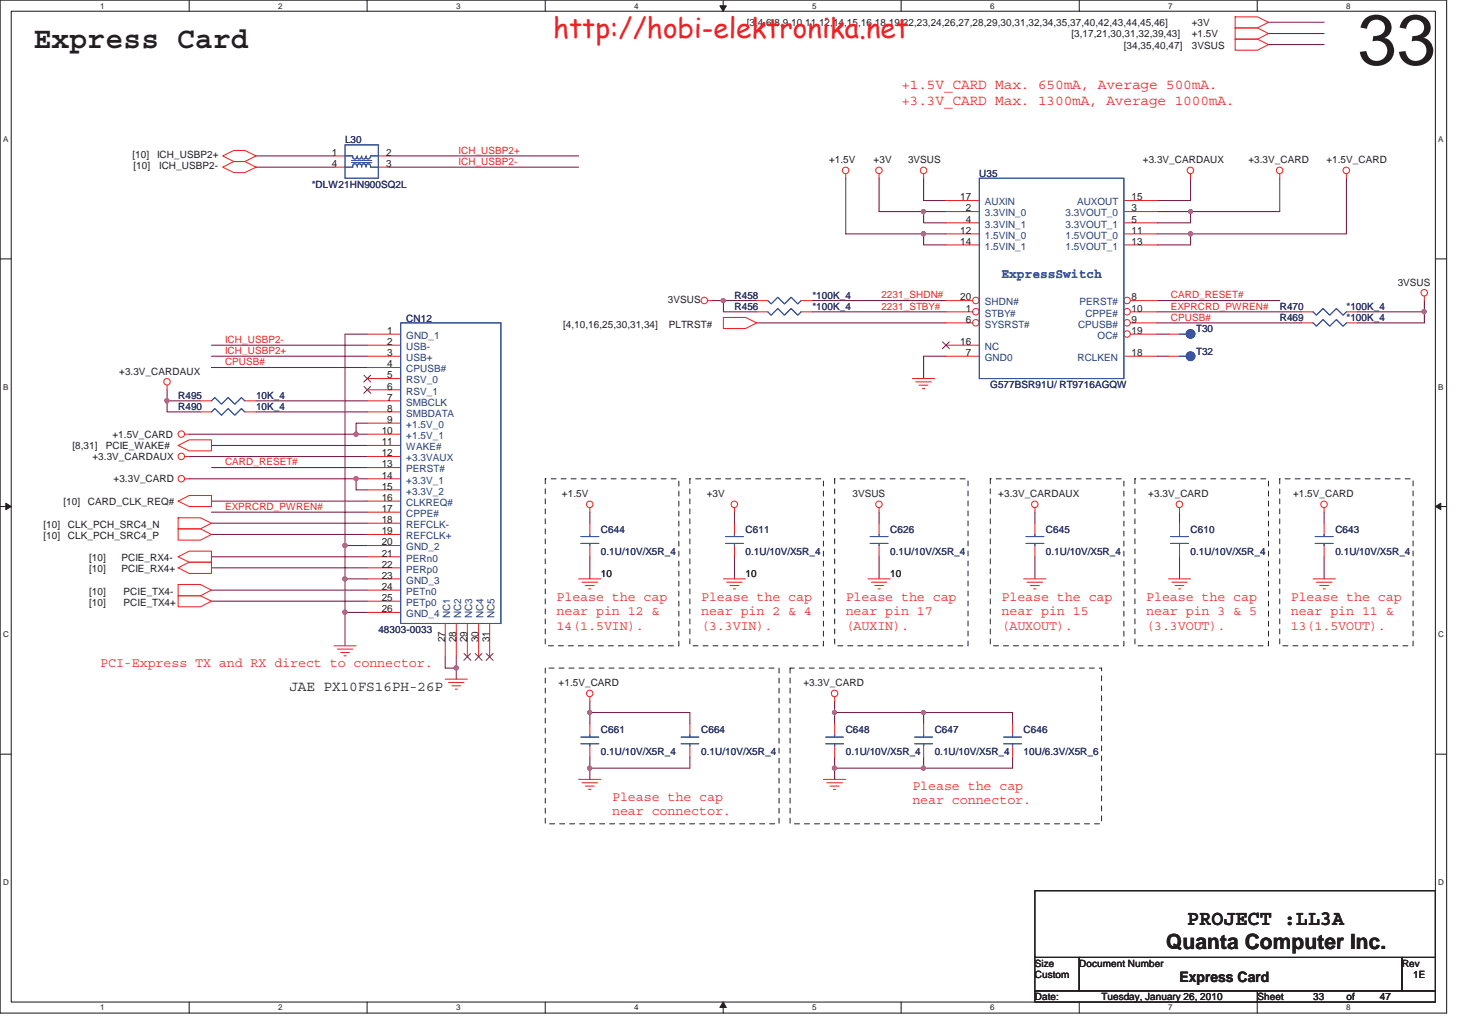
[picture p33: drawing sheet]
<svg xmlns="http://www.w3.org/2000/svg" width="297mm" height="210mm" viewBox="0 0 297 210" stroke-linecap="round" stroke-linejoin="round" font-family="sans-serif">
<defs><g id="words">
<text font-size="14.4" fill="#231f20" x="275.8" y="13.1">33</text>
<text font-size="6.1" fill="#231f20" x="6.8" y="9.6">Express Card</text>
<text font-size="5.6" fill="#ed2024" x="112.4" y="7.7">http://hobi-elektronika.net</text>
<g font-size="4.3" fill="#231f20">
<text x="241.2" y="187.8">PROJECT :LL3A</text>
<text x="236.9" y="192.8">Quanta Computer Inc.</text>
</g>
<g font-size="2.9" fill="#ec2426">
<text x="183.1" y="18.2">+1.5V_CARD Max. 650mA, Average 500mA.</text>
<text x="183.1" y="21.3">+3.3V_CARD Max. 1300mA, Average 1000mA.</text>
</g>
<g font-size="2.9" fill="#231f20">
<text x="58.8" y="140.2">JAE PX10FS16PH-26P</text>
<text x="239.6" y="199.4">Express Card</text>
</g>
<text font-size="2.7" fill="#3a53a4" x="203.5" y="56.6">ExpressSwitch</text>
<g font-size="2.7" fill="#ec2426">
<text x="113.1" y="122">Please the cap</text>
<text x="113.1" y="124.9">near pin 12 &amp;</text>
<text x="142.4" y="122">Please the cap</text>
<text x="142.4" y="124.9">near pin 2 &amp; 4</text>
<text x="171.8" y="122">Please the cap</text>
<text x="171.8" y="124.9">near pin 17</text>
<text x="203.5" y="122">Please the cap</text>
<text x="203.5" y="124.9">near pin 15</text>
<text x="232.9" y="122">Please the cap</text>
<text x="232.9" y="124.9">near pin 3 &amp; 5</text>
<text x="262.3" y="122">Please the cap</text>
<text x="262.3" y="124.9">near pin 11 &amp;</text>
<text x="113.1" y="127.8">14(1.5VIN).</text>
<text x="142.4" y="127.8">(3.3VIN).</text>
<text x="171.8" y="127.8">(AUXIN).</text>
<text x="203.5" y="127.8">(AUXOUT).</text>
<text x="232.9" y="127.8">(3.3VOUT).</text>
<text x="262.3" y="127.8">13(1.5VOUT).</text>
<text x="20.4" y="135.5">PCI-Express TX and RX direct to connector.</text>
<text x="185.4" y="160.4">Please the cap</text>
<text x="124.4" y="162.7">Please the cap</text>
<text x="124.4" y="165.6">near connector.</text>
<text x="185.4" y="163.4">near connector.</text>
</g>
<g font-size="2" fill="#231f20">
<text x="151.7" y="5.3">[3,4,6,8,9,10,11,12,14,15,16,18,19,22,23,24,26,27,28,29,30,31,32,34,35,37,40,42,43,44,45,46]</text>
<text x="242.1" y="5.3">+3V</text>
<text x="217.7" y="7.6">[3,17,21,30,31,32,39,43]</text>
<text x="228.3" y="9.9">[34,35,40,47]</text>
<text x="242.1" y="7.6">+1.5V</text>
<text x="242.1" y="9.9">3VSUS</text>
<text x="26.9" y="32">[10]</text>
<text x="27.1" y="34.2">[10]</text>
<text x="31.9" y="32">ICH_USBP2+</text>
<text x="32.3" y="34.2">ICH_USBP2-</text>
<text x="67.4" y="31.6">1</text>
<text x="67.4" y="33.9">4</text>
<text x="78.4" y="33.9">3</text>
<text x="78.4" y="31.6">2</text>
<text x="168.4" y="33.1">+1.5V</text>
<text x="177.5" y="33.1">+3V</text>
<text x="184.5" y="33.1">3VSUS</text>
<text x="232.2" y="33.1">+3.3V_CARDAUX</text>
<text x="253.7" y="33.1">+3.3V_CARD</text>
<text x="269.5" y="33.1">+1.5V_CARD</text>
<text x="195.1" y="40.7">17</text>
<text x="229.9" y="40.7">15</text>
<text x="195.1" y="47.5">12</text>
<text x="196.3" y="42.9">2</text>
<text x="196.3" y="45.2">4</text>
<text x="229.9" y="42.9">3</text>
<text x="229.9" y="47.5">11</text>
<text x="229.9" y="45.2">5</text>
<text x="195.1" y="49.7">14</text>
<text x="229.9" y="49.7">13</text>
<text x="284" y="58">3VSUS</text>
<text x="135.7" y="61.6">3VSUS</text>
<text x="195.1" y="61">20</text>
<text x="196.3" y="63.3">1</text>
<text x="196.3" y="65.5">6</text>
<text x="229.9" y="63.3">10</text>
<text x="229.9" y="65.5">9</text>
<text x="229.9" y="61">8</text>
<text x="78.7" y="67.8">1</text>
<text x="78.7" y="70.1">2</text>
<text x="114.4" y="66.6">[4,10,16,25,30,31,34]</text>
<text x="135.9" y="66.6">PLTRST#</text>
<text x="195.1" y="70.1">16</text>
<text x="229.9" y="67.8">19</text>
<text x="24.2" y="76.1">+3.3V_CARDAUX</text>
<text x="78.7" y="72.3">3</text>
<text x="78.7" y="76.8">5</text>
<text x="78.7" y="74.6">4</text>
<text x="196.3" y="72.3">7</text>
<text x="229.9" y="72.3">18</text>
<text x="78.7" y="81.4">7</text>
<text x="78.7" y="79.1">6</text>
<text x="78.7" y="83.6">8</text>
<text x="22.9" y="89">+1.5V_CARD</text>
<text x="77.6" y="88.1">10</text>
<text x="78.7" y="85.9">9</text>
<text x="14.7" y="91.2">[8,31]</text>
<text x="18.8" y="93.5">+3.3V_CARDAUX</text>
<text x="21.5" y="91.2">PCIE_WAKE#</text>
<text x="77.6" y="90.4">11</text>
<text x="77.6" y="94.9">13</text>
<text x="77.6" y="92.7">12</text>
<text x="23.1" y="97.8">+3.3V_CARD</text>
<text x="77.6" y="99.4">15</text>
<text x="77.6" y="97.2">14</text>
<text x="77.6" y="101.7">16</text>
<text x="114.2" y="101">+1.5V</text>
<text x="143.6" y="101">+3V</text>
<text x="173.2" y="101">3VSUS</text>
<text x="202.8" y="101">+3.3V_CARDAUX</text>
<text x="233.3" y="101">+3.3V_CARD</text>
<text x="262.7" y="101">+1.5V_CARD</text>
<text x="8.8" y="107.3">[10]</text>
<text x="12.9" y="102.5">[10]</text>
<text x="13.8" y="107.3">CLK_PCH_SRC4_N</text>
<text x="17.9" y="102.5">CARD_CLK_REQ#</text>
<text x="77.6" y="104">17</text>
<text x="77.6" y="106.2">18</text>
<text x="8.8" y="109.5">[10]</text>
<text x="13.8" y="109.5">CLK_PCH_SRC4_P</text>
<text x="18.1" y="113.8">[10]</text>
<text x="24.7" y="113.8">PCIE_RX4-</text>
<text x="77.6" y="108.5">19</text>
<text x="77.6" y="110.7">20</text>
<text x="77.6" y="113">21</text>
<text x="18.1" y="116.1">[10]</text>
<text x="24.7" y="116.1">PCIE_RX4+</text>
<text x="77.6" y="115.3">22</text>
<text x="77.6" y="117.5">23</text>
<text x="77.6" y="119.8">24</text>
<text x="122.1" y="117.2">10</text>
<text x="151.5" y="117.2">10</text>
<text x="180.9" y="117.2">10</text>
<text x="18.1" y="123.1">[10]</text>
<text x="18.1" y="120.8">[10]</text>
<text x="25.1" y="123.1">PCIE_TX4+</text>
<text x="25.1" y="120.8">PCIE_TX4-</text>
<text x="77.6" y="122">25</text>
<text x="77.6" y="124.3">26</text>
<text x="90.4" y="130.4" transform="rotate(-90 90.4 130.4)">27</text>
<text x="92.7" y="130.4" transform="rotate(-90 92.7 130.4)">28</text>
<text x="94.9" y="130.4" transform="rotate(-90 94.9 130.4)">29</text>
<text x="97.2" y="130.4" transform="rotate(-90 97.2 130.4)">30</text>
<text x="99.4" y="130.4" transform="rotate(-90 99.4 130.4)">31</text>
<text x="113.5" y="139.4">+1.5V_CARD</text>
<text x="163.2" y="139.4">+3.3V_CARD</text>
<text x="210.3" y="196.3">Size</text>
<text x="219.3" y="196.3">Document Number</text>
<text x="284.9" y="196.3">Rev</text>
<text x="210.3" y="203.1">Date:</text>
<text x="210.3" y="198.6">Custom</text>
<text x="223.8" y="203.1">Tuesday, January 26, 2010</text>
<text x="255.5" y="203.1">Sheet</text>
<text x="266.8" y="203.1">33</text>
<text x="273.6" y="203.1">of</text>
<text x="280.3" y="203.1">47</text>
<text x="287.1" y="198.6">1E</text>
</g>
<g font-size="2" fill="#2d2d72">
<text x="70.1" y="29">L30</text>
<text x="199" y="35.9">U35</text>
<text x="63.3" y="38.1">*DLW21HN900SQ2L</text>
<text x="82.5" y="65.4">CN12</text>
<text x="149.2" y="60.7">R458</text>
<text x="149.2" y="62.9">R456</text>
<text x="165" y="60.7">*100K_4</text>
<text x="165" y="62.9">*100K_4</text>
<text x="260" y="62.9">R470</text>
<text x="260" y="65.2">R469</text>
<text x="273.5" y="62.9">*100K_4</text>
<text x="273.5" y="65.2">*100K_4</text>
<text x="243" y="67.5">T30</text>
<text x="243" y="72">T32</text>
<text x="36.2" y="81.1">R495</text>
<text x="36.2" y="83.3">R490</text>
<text x="52" y="81.1">10K_4</text>
<text x="52" y="83.3">10K_4</text>
<text x="201.2" y="78.8">G577BSR91U/ RT9716AGQW</text>
<text x="122.1" y="108.2">C644</text>
<text x="122.1" y="112.7">0.1U/10V/X5R_4</text>
<text x="151.5" y="108.2">C611</text>
<text x="151.5" y="112.7">0.1U/10V/X5R_4</text>
<text x="180.9" y="108.2">C626</text>
<text x="180.9" y="112.7">0.1U/10V/X5R_4</text>
<text x="212.5" y="108.2">C645</text>
<text x="212.5" y="112.7">0.1U/10V/X5R_4</text>
<text x="241.9" y="108.2">C610</text>
<text x="241.9" y="112.7">0.1U/10V/X5R_4</text>
<text x="271.3" y="108.2">C643</text>
<text x="271.3" y="112.7">0.1U/10V/X5R_4</text>
<text x="76.9" y="128.5">48303-0033</text>
<text x="122.1" y="148.9">C661</text>
<text x="142.4" y="148.9">C664</text>
<text x="171.8" y="148.9">C648</text>
<text x="189.9" y="148.9">C647</text>
<text x="208" y="148.9">C646</text>
<text x="122.1" y="153.4">0.1U/10V/X5R_4</text>
<text x="142.4" y="153.4">0.1U/10V/X5R_4</text>
<text x="171.8" y="153.4">0.1U/10V/X5R_4</text>
<text x="189.9" y="153.4">0.1U/10V/X5R_4</text>
<text x="208" y="153.4">10U/6.3V/X5R_6</text>
</g>
<g font-size="2" fill="#ec2426">
<text x="93.2" y="31.2">ICH_USBP2+</text>
<text x="93.2" y="33.5">ICH_USBP2-</text>
<text x="179.1" y="60.6">2231_SHDN#</text>
<text x="179.1" y="62.9">2231_STBY#</text>
<text x="237.9" y="60.6">CARD_RESET#</text>
<text x="237.9" y="62.9">EXPRCRD_PWREN#</text>
<text x="237.9" y="65.1">CPUSB#</text>
<text x="45.7" y="69.6">ICH_USBP2-</text>
<text x="45.7" y="71.9">ICH_USBP2+</text>
<text x="45.7" y="74.2">CPUSB#</text>
<text x="45.7" y="94.5">CARD_RESET#</text>
<text x="45.7" y="103.5">EXPRCRD_PWREN#</text>
</g>
<g font-size="2" fill="#1d437e">
<text x="200.1" y="41.7">AUXIN</text>
<text x="218.8" y="41.7">AUXOUT</text>
<text x="200.1" y="43.9">3.3VIN_0</text>
<text x="200.1" y="46.2">3.3VIN_1</text>
<text x="216.5" y="43.9">3.3VOUT_0</text>
<text x="216.5" y="46.2">3.3VOUT_1</text>
<text x="200.1" y="48.5">1.5VIN_0</text>
<text x="200.1" y="50.7">1.5VIN_1</text>
<text x="216.5" y="48.5">1.5VOUT_0</text>
<text x="216.5" y="50.7">1.5VOUT_1</text>
<text x="200.1" y="62">SHDN#</text>
<text x="200.1" y="64.3">STBY#</text>
<text x="219.3" y="62">PERST#</text>
<text x="220.5" y="64.3">CPPE#</text>
<text x="82.5" y="68.8">GND_1</text>
<text x="82.5" y="71.1">USB-</text>
<text x="200.1" y="66.5">SYSRST#</text>
<text x="200.1" y="71.1">NC</text>
<text x="219" y="66.5">CPUSB#</text>
<text x="223" y="68.8">OC#</text>
<text x="82.5" y="73.3">USB+</text>
<text x="82.5" y="77.8">RSV_0</text>
<text x="82.5" y="75.6">CPUSB#</text>
<text x="200.1" y="73.3">GND0</text>
<text x="218.9" y="73.3">RCLKEN</text>
<text x="82.5" y="82.4">SMBCLK</text>
<text x="82.5" y="80.1">RSV_1</text>
<text x="82.5" y="86.9">+1.5V_0</text>
<text x="82.5" y="84.6">SMBDATA</text>
<text x="82.5" y="89.2">+1.5V_1</text>
<text x="82.5" y="91.4">WAKE#</text>
<text x="82.5" y="95.9">PERST#</text>
<text x="82.5" y="93.7">+3.3VAUX</text>
<text x="82.5" y="100.5">+3.3V_2</text>
<text x="82.5" y="98.2">+3.3V_1</text>
<text x="82.5" y="105">CPPE#</text>
<text x="82.5" y="102.7">CLKREQ#</text>
<text x="82.5" y="107.2">REFCLK-</text>
<text x="82.5" y="109.5">REFCLK+</text>
<text x="82.5" y="111.8">GND_2</text>
<text x="82.5" y="114">PERn0</text>
<text x="82.5" y="116.3">PERp0</text>
<text x="82.5" y="118.5">GND_3</text>
<text x="82.5" y="120.8">PETn0</text>
<text x="82.5" y="123.1">PETp0</text>
<text x="82.5" y="125.3">GND_4</text>
<text x="91.4" y="125.5" transform="rotate(-90 91.4 125.5)">NC1</text>
<text x="93.7" y="125.5" transform="rotate(-90 93.7 125.5)">NC2</text>
<text x="95.9" y="125.5" transform="rotate(-90 95.9 125.5)">NC3</text>
<text x="98.2" y="125.5" transform="rotate(-90 98.2 125.5)">NC4</text>
<text x="100.5" y="125.5" transform="rotate(-90 100.5 125.5)">NC5</text>
</g>
<g font-size="1.6" fill="#231f20">
<text x="20.4" y="1.7">1</text>
<text x="56.5" y="1.7">2</text>
<text x="92.7" y="1.7">3</text>
<text x="128.9" y="1.7">4</text>
<text x="165" y="1.7">5</text>
<text x="201.2" y="1.7">6</text>
<text x="237.4" y="1.7">7</text>
<text x="273.5" y="1.7">8</text>
<text x=".6" y="28.9">A</text>
<text x="292.2" y="28.9">A</text>
<text x=".6" y="79.2">B</text>
<text x="292.2" y="79.2">B</text>
<text x=".6" y="129.5">C</text>
<text x="292.2" y="129.5">C</text>
<text x=".6" y="179.7">D</text>
<text x="292.2" y="179.7">D</text>
<text x="20.4" y="205.2">1</text>
<text x="56.5" y="205.2">2</text>
<text x="92.7" y="205.2">3</text>
<text x="128.9" y="205.2">4</text>
<text x="165" y="205.2">5</text>
<text x="201.2" y="205.2">6</text>
<text x="237.4" y="205.2">7</text>
<text x="273.5" y="205.2">8</text>
</g>
</g></defs>
<path d="M0 0h293.9v205.7h-293.9zM2.3 2.3h289.3v201.2h-289.3z" fill="none" stroke="#231f20" stroke-width=".21"/>
<g fill="#fff">
<path d="M20.4 .3h.8v1.8h-.8z"/>
<path d="M20.4 203.7h.8v1.9h-.8z"/>
</g>
<path d="M38.4 0v2.3M38.4 203.5v2.2" fill="none" stroke="#231f20" stroke-width=".21"/>
<g fill="#fff">
<path d="M56.5 .3h.9v1.8h-.9z"/>
<path d="M56.5 203.7h.9v1.9h-.9z"/>
</g>
<path d="M74.6 0v2.3M74.6 203.5v2.2" fill="none" stroke="#231f20" stroke-width=".21"/>
<g fill="#fff">
<path d="M92.7 .3h.9v1.8h-.9z"/>
<path d="M92.7 203.7h.9v1.9h-.9z"/>
</g>
<path d="M110.8 0v2.3M110.8 203.5v2.2" fill="none" stroke="#231f20" stroke-width=".21"/>
<g fill="#fff">
<path d="M128.9 .3h.8v1.8h-.8z"/>
<path d="M128.9 203.7h.8v1.9h-.8z"/>
</g>
<path d="M146.9 0v2.3M146.9 203.5v2.2" fill="none" stroke="#231f20" stroke-width=".21"/>
<path d="M146.3 1.2h1.3l-.7 1.1z" fill="#231f20"/>
<path d="M146.3 1.2h1.3l-.7 1.1z" fill="none" stroke="#231f20" stroke-width=".2"/>
<path d="M146.9 203.5l.7 1.1h-1.3z" fill="#231f20"/>
<path d="M146.9 203.5l.7 1.1h-1.3z" fill="none" stroke="#231f20" stroke-width=".2"/>
<g fill="#fff">
<path d="M165 .3h.9v1.8h-.9z"/>
<path d="M165 203.7h.9v1.9h-.9z"/>
</g>
<path d="M183.1 0v2.3M183.1 203.5v2.2" fill="none" stroke="#231f20" stroke-width=".21"/>
<g fill="#fff">
<path d="M201.2 .3h.9v1.8h-.9z"/>
<path d="M201.2 203.7h.9v1.9h-.9z"/>
</g>
<path d="M219.3 0v2.3M219.3 203.5v2.2" fill="none" stroke="#231f20" stroke-width=".21"/>
<g fill="#fff">
<path d="M237.4 .3h.8v1.8h-.8z"/>
<path d="M237.4 203.7h.8v1.9h-.8z"/>
</g>
<path d="M255.4 0v2.3M255.4 203.5v2.2" fill="none" stroke="#231f20" stroke-width=".21"/>
<g fill="#fff">
<path d="M273.5 .3h.9v1.8h-.9z"/>
<path d="M273.5 203.7h.9v1.9h-.9z"/>
<path d="M.6 27.4h1.1v1.8h-1.1z"/>
<path d="M292.2 27.4h1.1v1.8h-1.1z"/>
<path d="M.6 77.7h1.1v1.8h-1.1z"/>
<path d="M292.2 77.7h1.1v1.8h-1.1z"/>
</g>
<path d="M0 52.6h2.3M291.6 52.6h2.3" fill="none" stroke="#231f20" stroke-width=".21"/>
<g fill="#fff">
<path d="M.6 128h1.2v1.8h-1.2z"/>
<path d="M292.2 128h1.2v1.8h-1.2z"/>
</g>
<path d="M0 102.9h2.3M291.6 102.9h2.3" fill="none" stroke="#231f20" stroke-width=".21"/>
<path d="M1.2 102.2l1.1 .7-1.1 .6z" fill="#231f20"/>
<path d="M1.2 102.2l1.1 .7-1.1 .6z" fill="none" stroke="#231f20" stroke-width=".2"/>
<path d="M291.6 102.9l1.1-.7v1.3z" fill="#231f20"/>
<path d="M291.6 102.9l1.1-.7v1.3z" fill="none" stroke="#231f20" stroke-width=".2"/>
<g fill="#fff">
<path d="M.6 178.3h1.2v1.8h-1.2z"/>
<path d="M292.2 178.3h1.2v1.8h-1.2z"/>
</g>
<path d="M0 153.2h2.3M291.6 153.2h2.3" fill="none" stroke="#231f20" stroke-width=".21"/>
<path d="M74.6 67.9h-4.5v42.9M38.4 92.7h36.2M74.6 97.2h-2.3v2.3h2.3M43 104h31.6M70.1 117.6h4.5" fill="none" stroke="#7f1542" stroke-width=".21"/>
<circle cx="72.3" cy="97.2" r=".43" fill="#b8529f"/>
<circle cx="72.3" cy="97.2" r=".43" fill="none" stroke="#b8529f" stroke-width=".21"/>
<path d="M43 95h31.6M70.1 110.8h4.5M70.1 124.4h4.5" fill="none" stroke="#7f1542" stroke-width=".21"/>
<circle cx="70.1" cy="124.3" r=".44" fill="#b8529f"/>
<circle cx="70.1" cy="124.3" r=".44" fill="none" stroke="#b8529f" stroke-width=".21"/>
<path d="M43 74.6h31.6M72.3 88.2h2.3M43 108.5h31.6M43 106.3h31.6" fill="none" stroke="#7f1542" stroke-width=".21"/>
<circle cx="72.3" cy="88.2" r=".43" fill="#b8529f"/>
<circle cx="72.3" cy="88.2" r=".43" fill="none" stroke="#b8529f" stroke-width=".21"/>
<path d="M52 81.4h22.6M52 83.6h22.6M70.1 110.8v6.8" fill="none" stroke="#7f1542" stroke-width=".21"/>
<circle cx="70.1" cy="110.8" r=".44" fill="#b8529f"/>
<circle cx="70.1" cy="110.8" r=".44" fill="none" stroke="#b8529f" stroke-width=".21"/>
<path d="M70.1 117.6v13.5" fill="none" stroke="#7f1542" stroke-width=".21"/>
<circle cx="70.1" cy="117.6" r=".44" fill="#b8529f"/>
<circle cx="70.1" cy="117.6" r=".44" fill="none" stroke="#b8529f" stroke-width=".21"/>
<path d="M92.7 133.4v2.3" fill="none" stroke="#7f1542" stroke-width=".21"/>
<circle cx="92.7" cy="135.6" r=".44" fill="#b8529f"/>
<circle cx="92.7" cy="135.6" r=".44" fill="none" stroke="#b8529f" stroke-width=".21"/>
<path d="M52 33.9h15.9M79.2 31.7h38.4M178.6 36.2v6.8h9.1v2.3h4.5M187.7 36.2v4.5h4.5M43 70.1h31.6M43 72.3h31.6M38.4 97.2h33.9M43 90.5h31.6M74.6 85.9h-2.3v2.3h-33.9M43 101.8h31.6M92.7 135.7v2.2" fill="none" stroke="#7f1542" stroke-width=".21"/>
<circle cx="187.6" cy="43" r=".43" fill="#b8529f"/>
<circle cx="187.6" cy="43" r=".43" fill="none" stroke="#b8529f" stroke-width=".21"/>
<path d="M171.8 36.2v11.3M187.7 43h4.5M187.7 47.5h4.5" fill="none" stroke="#7f1542" stroke-width=".21"/>
<circle cx="187.6" cy="47.5" r=".44" fill="#b8529f"/>
<circle cx="187.6" cy="47.5" r=".44" fill="none" stroke="#b8529f" stroke-width=".21"/>
<path d="M187.7 47.5v2.2h4.5M147 61h6.8M153.8 65.6h38.4M165.1 61h27.1" fill="none" stroke="#7f1542" stroke-width=".21"/>
<circle cx="146.9" cy="61" r=".43" fill="#b8529f"/>
<circle cx="146.9" cy="61" r=".43" fill="none" stroke="#b8529f" stroke-width=".21"/>
<path d="M171.8 47.5h15.9M241.9 43h18.1M165.1 63.3h27.1M192.2 72.3h-4.5v4.6M235.1 61h24.9M235.1 63.3h29.4M235.1 65.6h29.4M275.8 65.6h13.6" fill="none" stroke="#7f1542" stroke-width=".21"/>
<circle cx="241.9" cy="43" r=".43" fill="#b8529f"/>
<circle cx="241.9" cy="43" r=".43" fill="none" stroke="#b8529f" stroke-width=".21"/>
<path d="M241.9 36.2v4.5h-6.8M241.9 43v2.3h-6.8M241.9 47.5h31.7" fill="none" stroke="#7f1542" stroke-width=".21"/>
<circle cx="241.9" cy="47.5" r=".44" fill="#b8529f"/>
<circle cx="241.9" cy="47.5" r=".44" fill="none" stroke="#b8529f" stroke-width=".21"/>
<g fill="none" stroke="#7f1542" stroke-width=".21">
<path d="M260 36.2v6.8M273.6 36.2v11.3M241.9 47.5v2.2h-6.8M119.8 104v2.3M119.8 113.1v4.5M149.2 104v2.3M149.2 113.1v4.5M178.6 104v2.3M178.6 113.1v4.5M210.3 104v2.3M210.3 113.1v4.5M239.6 104v2.3"/>
<path d="M239.6 113.1v4.5M269 104v2.3M269 113.1v4.5M119.8 144.7v2.3"/>
</g>
<circle cx="119.8" cy="144.7" r=".43" fill="#b8529f"/>
<circle cx="119.8" cy="144.7" r=".43" fill="none" stroke="#b8529f" stroke-width=".21"/>
<path d="M119.8 142.4v2.3h20.4v2.3M140.2 153.8v2.2h-20.4v2.3" fill="none" stroke="#7f1542" stroke-width=".21"/>
<circle cx="119.8" cy="156" r=".43" fill="#b8529f"/>
<circle cx="119.8" cy="156" r=".43" fill="none" stroke="#b8529f" stroke-width=".21"/>
<path d="M119.8 153.8v2.2M187.7 153.8v2.2h18" fill="none" stroke="#7f1542" stroke-width=".21"/>
<circle cx="187.6" cy="156" r=".43" fill="#b8529f"/>
<circle cx="187.6" cy="156" r=".43" fill="none" stroke="#b8529f" stroke-width=".21"/>
<path d="M169.6 142.4v2.3M169.6 153.8v4.5M187.7 144.7h18" fill="none" stroke="#7f1542" stroke-width=".21"/>
<circle cx="187.6" cy="144.7" r=".43" fill="#b8529f"/>
<circle cx="187.6" cy="144.7" r=".43" fill="none" stroke="#b8529f" stroke-width=".21"/>
<path d="M169.6 144.7h18.1v2.3M205.7 144.7v2.3M205.7 153.8v2.2" fill="none" stroke="#7f1542" stroke-width=".21"/>
<circle cx="169.5" cy="144.7" r=".43" fill="#b8529f"/>
<circle cx="169.5" cy="144.7" r=".43" fill="none" stroke="#b8529f" stroke-width=".21"/>
<path d="M169.6 144.7v2.3M169.6 156h18.1" fill="none" stroke="#7f1542" stroke-width=".21"/>
<circle cx="169.5" cy="156" r=".43" fill="#b8529f"/>
<circle cx="169.5" cy="156" r=".43" fill="none" stroke="#b8529f" stroke-width=".21"/>
<path d="M79.2 33.9h38.4M289.4 63.3v2.3M43 119.8h31.6M43 115.3h31.6M43 113.1h31.6M43 122.1h31.6M90.5 133.4v2.3h2.2" fill="none" stroke="#7f1542" stroke-width=".21"/>
<circle cx="289.3" cy="63.3" r=".43" fill="#b8529f"/>
<circle cx="289.3" cy="63.3" r=".43" fill="none" stroke="#b8529f" stroke-width=".21"/>
<path d="M257.7 6.8h11.3M257.7 4.5h11.3M257.7 9.1h11.3M52 31.7h15.9M235.1 47.5h6.8M235.1 43h6.8M144.7 61h2.3v2.3h6.8M235.1 67.9h2.3M235.1 72.3h2.3M289.4 61v2.3h-13.6M40.7 81.4h-6.8v2.2h6.8" fill="none" stroke="#7f1542" stroke-width=".21"/>
<circle cx="33.9" cy="81.4" r=".44" fill="#b8529f"/>
<circle cx="33.9" cy="81.4" r=".44" fill="none" stroke="#b8529f" stroke-width=".21"/>
<path d="M33.9 79.2v2.2" fill="none" stroke="#7f1542" stroke-width=".21"/>
<g fill="none" stroke="#ec2426" stroke-width=".21">
<path d="M250.9 5.7h4.6l2.2 1.1-2.2 1.2h-4.6zM250.9 3.4h4.6l2.2 1.1-2.2 1.2h-4.6zM250.9 8h4.6l2.2 1.1-2.2 1.1h-4.6zM45.3 33.9l2.2-1.1h2.2l2.3 1.1-2.3 1.1h-2.2zM45.3 31.7l2.2-1.1h2.2l2.3 1.1-2.3 1.1h-2.2zM171.8 35.3v.9M178.6 35.3v.9M187.7 35.3v.9M241.9 35.3v.9M260 35.3v.9M273.6 35.3v.9M192.2 40.7h6.8"/>
<path d="M192.2 43h6.8M192.2 47.5h6.8M228.3 40.7h6.8M228.3 43h6.8M228.3 47.5h6.8M33.9 78.2v1M143.8 61h.9M147 64.5h4.5l2.3 1.1-2.3 1.1h-4.5zM185.4 76.9h4.5M186.1 77.6h3.1M186.7 78.2h1.8M187.4 78.9h.5"/>
<path d="M264.5 63.3h2.3M273.6 63.3h2.2M289.4 60.2v.8M36.2 90.5l2.2-1.2h4.6v2.3h-4.6zM37.5 92.7h.9M37.5 97.2h.9M37.5 88.2h.9M40.7 81.4h2.3M49.7 81.4h2.3M36.2 101.8l2.2-1.2h4.6v2.3h-4.6zM36.2 118.7h4.5l2.3 1.1-2.3 1.2h-4.5zM36.2 115.3l2.2-1.1h4.6v2.3h-4.6z"/>
<path d="M36.2 113.1l2.2-1.2h4.6v2.3h-4.6zM36.2 107.4h4.5l2.3 1.1-2.3 1.2h-4.5zM36.2 105.2h4.5l2.3 1.1-2.3 1.1h-4.5zM117.6 117.6h4.5M118.2 118.2h3.2M118.9 118.9h1.8M119.6 119.6h.5M119.8 106.3v2.2M119.8 110.8v2.3M119.8 103.1v.9M147 117.6h4.5M147.7 118.2h3.1"/>
<path d="M148.3 118.9h1.8M149 119.6h.4M149.2 103.1v.9M176.4 117.6h4.5M177 118.2h3.2M177.7 118.9h1.8M178.4 119.6h.5M178.6 103.1v.9M208 117.6h4.5M208.7 118.2h3.1M209.3 118.9h1.9M210 119.6h.5"/>
<path d="M210.3 103.1v.9M237.4 117.6h4.5M238.1 118.2h3.1M238.8 118.9h1.7M239.4 119.6h.5M239.6 103.1v.9M266.8 117.6h4.5M267.5 118.2h3.1M268.1 118.9h1.9M268.8 119.6h.5M269 103.1v.9M36.2 121h4.5l2.3 1.1-2.3 1.1h-4.5z"/>
<path d="M67.9 131.1h4.4M68.5 131.8h3.2M69.2 132.5h1.8M69.9 133.2h.4M90.5 137.9h4.5M91.1 138.6h3.2M91.8 139.3h1.8M92.5 140h.4M117.6 158.3h4.5M118.2 159h3.2M118.9 159.6h1.8M119.8 141.5v.9"/>
<path d="M167.3 158.3h4.5M168 159h3.2M168.7 159.6h1.8M169.6 141.5v.9M119.6 160.3h.5M169.3 160.3h.5"/>
<circle cx="171.8" cy="34.6" r=".66"/>
<circle cx="178.6" cy="34.6" r=".66"/>
<circle cx="187.6" cy="34.6" r=".66"/>
<circle cx="241.9" cy="34.6" r=".66"/>
<circle cx="260" cy="34.6" r=".66"/>
<circle cx="273.5" cy="34.6" r=".66"/>
<circle cx="289.4" cy="59.5" r=".66"/>
<circle cx="33.9" cy="77.5" r=".66"/>
<circle cx="143.1" cy="61" r=".66"/>
<circle cx="36.8" cy="92.7" r=".66"/>
<circle cx="36.8" cy="88.2" r=".66"/>
<circle cx="36.8" cy="97.2" r=".66"/>
<circle cx="119.8" cy="102.4" r=".66"/>
<circle cx="149.2" cy="102.4" r=".66"/>
<circle cx="178.6" cy="102.4" r=".66"/>
<circle cx="210.2" cy="102.4" r=".66"/>
<circle cx="239.6" cy="102.4" r=".66"/>
<circle cx="269" cy="102.4" r=".66"/>
<circle cx="119.8" cy="140.8" r=".66"/>
<circle cx="169.6" cy="140.8" r=".66"/>
</g>
<path d="M210.3 180.9h81.3v13.5h-81.3zM210.3 194.4h9v6.8h-9zM219.3 194.4h65.6v6.8h-65.6zM284.9 194.4h6.7v6.8h-6.7zM210.3 201.2h45.2v2.3h-45.2zM255.5 201.2h36.1v2.3h-36.1z" fill="none" stroke="#231f20" stroke-width=".21"/>
<path d="M110.8 97.2h27.1v33.9h-27.1zM140.2 97.2h27.1v33.9h-27.1zM169.6 97.2h27.1v33.9h-27.1zM201.2 97.2h27.1v33.9h-27.1zM230.6 97.2h27.1v33.9h-27.1zM260 97.2h27.1v33.9h-27.1zM110.8 135.7h47.5v31.6h-47.5zM160.5 135.7h63.3v31.6h-63.3z" fill="none" stroke="#231f20" stroke-width=".2" stroke-dasharray="1 1 1 1 1 1 1 1"/>
<path d="M266.8 63.3l.7 .7 1.3-1.4 1.4 1.4 1.3-1.4 1.4 1.4 .7-.7M43 81.4l.6-.7 1.4 1.4 1.4-1.4 1.3 1.4 1.4-1.4 .6 .7M118 109h3.7M118 110.4h3.7M119.8 108.5v.5M119.8 110.4v.4" fill="none" stroke="#3a53a4" stroke-width=".21"/>
<circle cx="198.3" cy="61" r=".66" fill="#fff"/>
<g fill="none" stroke="#ec2426" stroke-width=".21">
<path d="M192.2 61h5.4"/>
<circle cx="198.3" cy="61" r=".66"/>
</g>
<circle cx="198.3" cy="63.3" r=".66" fill="#fff"/>
<g fill="none" stroke="#ec2426" stroke-width=".21">
<path d="M192.2 63.3h5.4"/>
<circle cx="198.3" cy="63.3" r=".66"/>
</g>
<circle cx="198.3" cy="65.5" r=".66" fill="#fff"/>
<g fill="none" stroke="#ec2426" stroke-width=".21">
<path d="M192.2 72.3h6.8M192.2 65.6h5.4"/>
<circle cx="198.3" cy="65.5" r=".66"/>
</g>
<circle cx="229" cy="61" r=".66" fill="#fff"/>
<g fill="none" stroke="#ec2426" stroke-width=".21">
<path d="M229.7 61h5.4"/>
<circle cx="229" cy="61" r=".66"/>
</g>
<circle cx="229" cy="63.3" r=".66" fill="#fff"/>
<g fill="none" stroke="#ec2426" stroke-width=".21">
<path d="M229.7 63.3h5.4"/>
<circle cx="229" cy="63.3" r=".66"/>
</g>
<circle cx="229" cy="65.5" r=".66" fill="#fff"/>
<g fill="none" stroke="#ec2426" stroke-width=".21">
<path d="M192.2 45.3h6.8M192.2 49.7h6.8M228.3 45.3h6.8M228.3 49.7h6.8M228.3 72.3h6.8M229.7 65.6h5.4"/>
<circle cx="229" cy="65.5" r=".66"/>
</g>
<circle cx="229" cy="67.8" r=".66" fill="#fff"/>
<g fill="none" stroke="#ec2426" stroke-width=".21">
<path d="M74.6 67.9h6.8M74.6 70.1h6.8M74.6 72.3h6.8M74.6 76.9h6.8M74.6 74.6h6.8M74.6 79.2h6.8M153.8 61h2.2M153.8 63.3h2.2M162.8 61h2.3M162.8 63.3h2.3M192.2 70.1h6.8M229.7 67.9h5.4"/>
<path d="M237.4 72.3h2.2M74.6 81.4h6.8M74.6 85.9h6.8M74.6 90.5h6.8M74.6 95h6.8M74.6 99.5h6.8M74.6 83.6h6.8M74.6 88.2h6.8M74.6 92.7h6.8M74.6 97.2h6.8M74.6 104h6.8M74.6 108.5h6.8"/>
<path d="M74.6 101.8h6.8M74.6 106.3h6.8M74.6 110.8h6.8M74.6 113.1h6.8M74.6 115.3h6.8M74.6 117.6h6.8M74.6 119.8h6.8M178.6 106.3v2.2M178.6 110.8v2.3M210.3 106.3v2.2M210.3 110.8v2.3M269 106.3v2.2"/>
<path d="M269 110.8v2.3M74.6 122.1h6.8M74.6 124.4h6.8M90.5 126.6v6.8M92.7 126.6v6.8M95 126.6v6.8M97.2 126.6v6.8M99.5 126.6v6.8M119.8 147v2.2M119.8 151.5v2.3M169.6 147v2.2M169.6 151.5v2.3"/>
<path d="M187.7 147v2.2M187.7 151.5v2.3"/>
<circle cx="229" cy="67.8" r=".66"/>
</g>
<path d="M74 76.2l1.3 1.4M74 78.5l1.3 1.4M75.3 76.2l-1.4 1.4M75.3 78.5l-1.4 1.4M191.5 69.4l1.4 1.4M192.9 69.4l-1.4 1.4M94.3 132.7l1.4 1.4M95.6 132.7l-1.4 1.4M96.6 132.7l1.4 1.4M97.9 132.7l-1.4 1.4M98.8 132.7l1.4 1.4M100.2 132.7l-1.4 1.4" fill="none" stroke="#7f431c" stroke-width=".2"/>
<g fill="none" stroke="#3a53a4" stroke-width=".21">
<path d="M199 36.2h29.3v40.7h-29.3zM81.4 65.6h20.4v61h-20.4zM156 61l.7 .7 1.3-1.3 1.4 1.3 1.3-1.3 1.4 1.3 .7-.7M156 63.3l.7 .7 1.3-1.4 1.4 1.4 1.3-1.4 1.4 1.4 .7-.7M176.8 109h3.6M176.8 110.4h3.6M178.6 108.5v.5M178.6 110.4v.4M208.4 109h3.7M208.4 110.4h3.7M210.3 110.4v.4M210.3 108.5v.5"/>
<path d="M267.2 109h3.6M267.2 110.4h3.6M269 110.4v.4M269 108.5v.5M118 149.7h3.7M118 151h3.7M119.8 149.2v.5M119.8 151v.5M167.8 149.7h3.6M167.8 151h3.6M169.6 149.2v.5M169.6 151v.5"/>
<path d="M185.8 149.7h3.7M185.8 151h3.7M187.7 151v.5M187.7 149.2v.5"/>
</g>
<circle cx="241.9" cy="72.3" r=".89" fill="#3a53a4"/>
<g fill="none" stroke="#3a53a4" stroke-width=".21">
<path d="M239.6 72.3h1.4"/>
<circle cx="241.9" cy="72.3" r=".89"/>
</g>
<circle cx="241.9" cy="72.3" r=".89" fill="#3a53a4"/>
<g fill="none" stroke="#3a53a4" stroke-width=".21">
<path d="M70.1 31.7h1.6a.44 .44 0 0 0 .3 .6 .44 .44 0 0 0 .5-.4M70.1 29.4h6.8v6.8h-6.8zM71.5 33h4M71.5 32.6h4M72.6 33.7a.47 .47 0 0 0-.6-.4 .47 .47 0 0 0-.3 .6h-1.6M72.6 31.7a.45 .45 0 0 0 .1 .5 .45 .45 0 0 0 .5 0l.2-.3M73.4 33.7a.45 .45 0 0 0-.5-.4 .45 .45 0 0 0-.3 .6M73.5 31.7a.45 .45 0 0 0 .1 .5 .45 .45 0 0 0 .5 0l.2-.3M74.3 33.7a.45 .45 0 0 0-.5-.4 .45 .45 0 0 0-.3 .6M74.4 31.7a.44 .44 0 0 0 .3 .6 .44 .44 0 0 0 .5-.4M75.3 33.7a.47 .47 0 0 0-.6-.4 .47 .47 0 0 0-.3 .6M75.3 33.7v.2h1.6"/>
<path d="M76.9 31.7h-1.6v.2M239.6 72.3h1.4M266.8 65.6l.7 .6 1.3-1.3 1.4 1.3 1.3-1.3 1.4 1.3 .7-.6M43 83.6l.6-.6 1.4 1.3 1.4-1.3 1.3 1.3 1.4-1.3 .6 .6M147.4 109h3.6M147.4 110.4h3.6M149.2 108.5v.5M149.2 110.4v.4M237.8 109h3.7M237.8 110.4h3.7M239.6 110.4v.4M239.6 108.5v.5"/>
<path d="M138.4 149.7h3.6M138.4 151h3.6M140.2 149.2v.5M140.2 151v.5M203.9 149.7h3.7M203.9 151h3.7M205.7 151v.5M205.7 149.2v.5"/>
<circle cx="241.9" cy="72.3" r=".89"/>
</g>
<g fill="none" stroke="#ec2426" stroke-width=".21">
<path d="M67.9 31.7h2.2M67.9 33.9h2.2M76.9 31.7h2.3M76.9 33.9h2.3M237.4 67.9h2.2M264.5 65.6h2.3M273.6 65.6h2.2M40.7 83.6h2.3M49.7 83.6h2.3M149.2 106.3v2.2M149.2 110.8v2.3M239.6 106.3v2.2"/>
<path d="M239.6 110.8v2.3M140.2 147v2.2M140.2 151.5v2.3M205.7 147v2.2M205.7 151.5v2.3"/>
</g>
<circle cx="241.9" cy="67.8" r=".89" fill="#3a53a4"/>
<g fill="none" stroke="#3a53a4" stroke-width=".21">
<path d="M239.6 67.9h1.4"/>
<circle cx="241.9" cy="67.8" r=".89"/>
</g>
<circle cx="241.9" cy="67.8" r=".89" fill="#3a53a4"/>
<g fill="none" stroke="#3a53a4" stroke-width=".21">
<path d="M239.6 67.9h1.4"/>
<circle cx="241.9" cy="67.8" r=".89"/>
</g>
<circle cx="72.3" cy="97.2" r=".43" fill="#b8529f"/>
<circle cx="72.3" cy="97.2" r=".43" fill="none" stroke="#b8529f" stroke-width=".21"/>
<circle cx="70.1" cy="124.3" r=".44" fill="#b8529f"/>
<circle cx="70.1" cy="124.3" r=".44" fill="none" stroke="#b8529f" stroke-width=".21"/>
<circle cx="72.3" cy="88.2" r=".43" fill="#b8529f"/>
<circle cx="72.3" cy="88.2" r=".43" fill="none" stroke="#b8529f" stroke-width=".21"/>
<circle cx="70.1" cy="110.8" r=".44" fill="#b8529f"/>
<circle cx="70.1" cy="110.8" r=".44" fill="none" stroke="#b8529f" stroke-width=".21"/>
<circle cx="70.1" cy="117.6" r=".44" fill="#b8529f"/>
<circle cx="70.1" cy="117.6" r=".44" fill="none" stroke="#b8529f" stroke-width=".21"/>
<circle cx="92.7" cy="135.6" r=".44" fill="#b8529f"/>
<circle cx="92.7" cy="135.6" r=".44" fill="none" stroke="#b8529f" stroke-width=".21"/>
<circle cx="187.6" cy="43" r=".43" fill="#b8529f"/>
<circle cx="187.6" cy="43" r=".43" fill="none" stroke="#b8529f" stroke-width=".21"/>
<circle cx="187.6" cy="47.5" r=".44" fill="#b8529f"/>
<circle cx="187.6" cy="47.5" r=".44" fill="none" stroke="#b8529f" stroke-width=".21"/>
<circle cx="146.9" cy="61" r=".43" fill="#b8529f"/>
<circle cx="146.9" cy="61" r=".43" fill="none" stroke="#b8529f" stroke-width=".21"/>
<circle cx="241.9" cy="43" r=".43" fill="#b8529f"/>
<circle cx="241.9" cy="43" r=".43" fill="none" stroke="#b8529f" stroke-width=".21"/>
<circle cx="241.9" cy="47.5" r=".44" fill="#b8529f"/>
<circle cx="241.9" cy="47.5" r=".44" fill="none" stroke="#b8529f" stroke-width=".21"/>
<circle cx="119.8" cy="144.7" r=".43" fill="#b8529f"/>
<circle cx="119.8" cy="144.7" r=".43" fill="none" stroke="#b8529f" stroke-width=".21"/>
<circle cx="119.8" cy="156" r=".43" fill="#b8529f"/>
<circle cx="119.8" cy="156" r=".43" fill="none" stroke="#b8529f" stroke-width=".21"/>
<circle cx="187.6" cy="156" r=".43" fill="#b8529f"/>
<circle cx="187.6" cy="156" r=".43" fill="none" stroke="#b8529f" stroke-width=".21"/>
<circle cx="187.6" cy="144.7" r=".43" fill="#b8529f"/>
<circle cx="187.6" cy="144.7" r=".43" fill="none" stroke="#b8529f" stroke-width=".21"/>
<circle cx="169.5" cy="144.7" r=".43" fill="#b8529f"/>
<circle cx="169.5" cy="144.7" r=".43" fill="none" stroke="#b8529f" stroke-width=".21"/>
<circle cx="169.5" cy="156" r=".43" fill="#b8529f"/>
<circle cx="169.5" cy="156" r=".43" fill="none" stroke="#b8529f" stroke-width=".21"/>
<circle cx="289.3" cy="63.3" r=".43" fill="#b8529f"/>
<circle cx="289.3" cy="63.3" r=".43" fill="none" stroke="#b8529f" stroke-width=".21"/>
<circle cx="33.9" cy="81.4" r=".44" fill="#b8529f"/>
<circle cx="33.9" cy="81.4" r=".44" fill="none" stroke="#b8529f" stroke-width=".21"/>
<use href="#words"/>
</svg>
